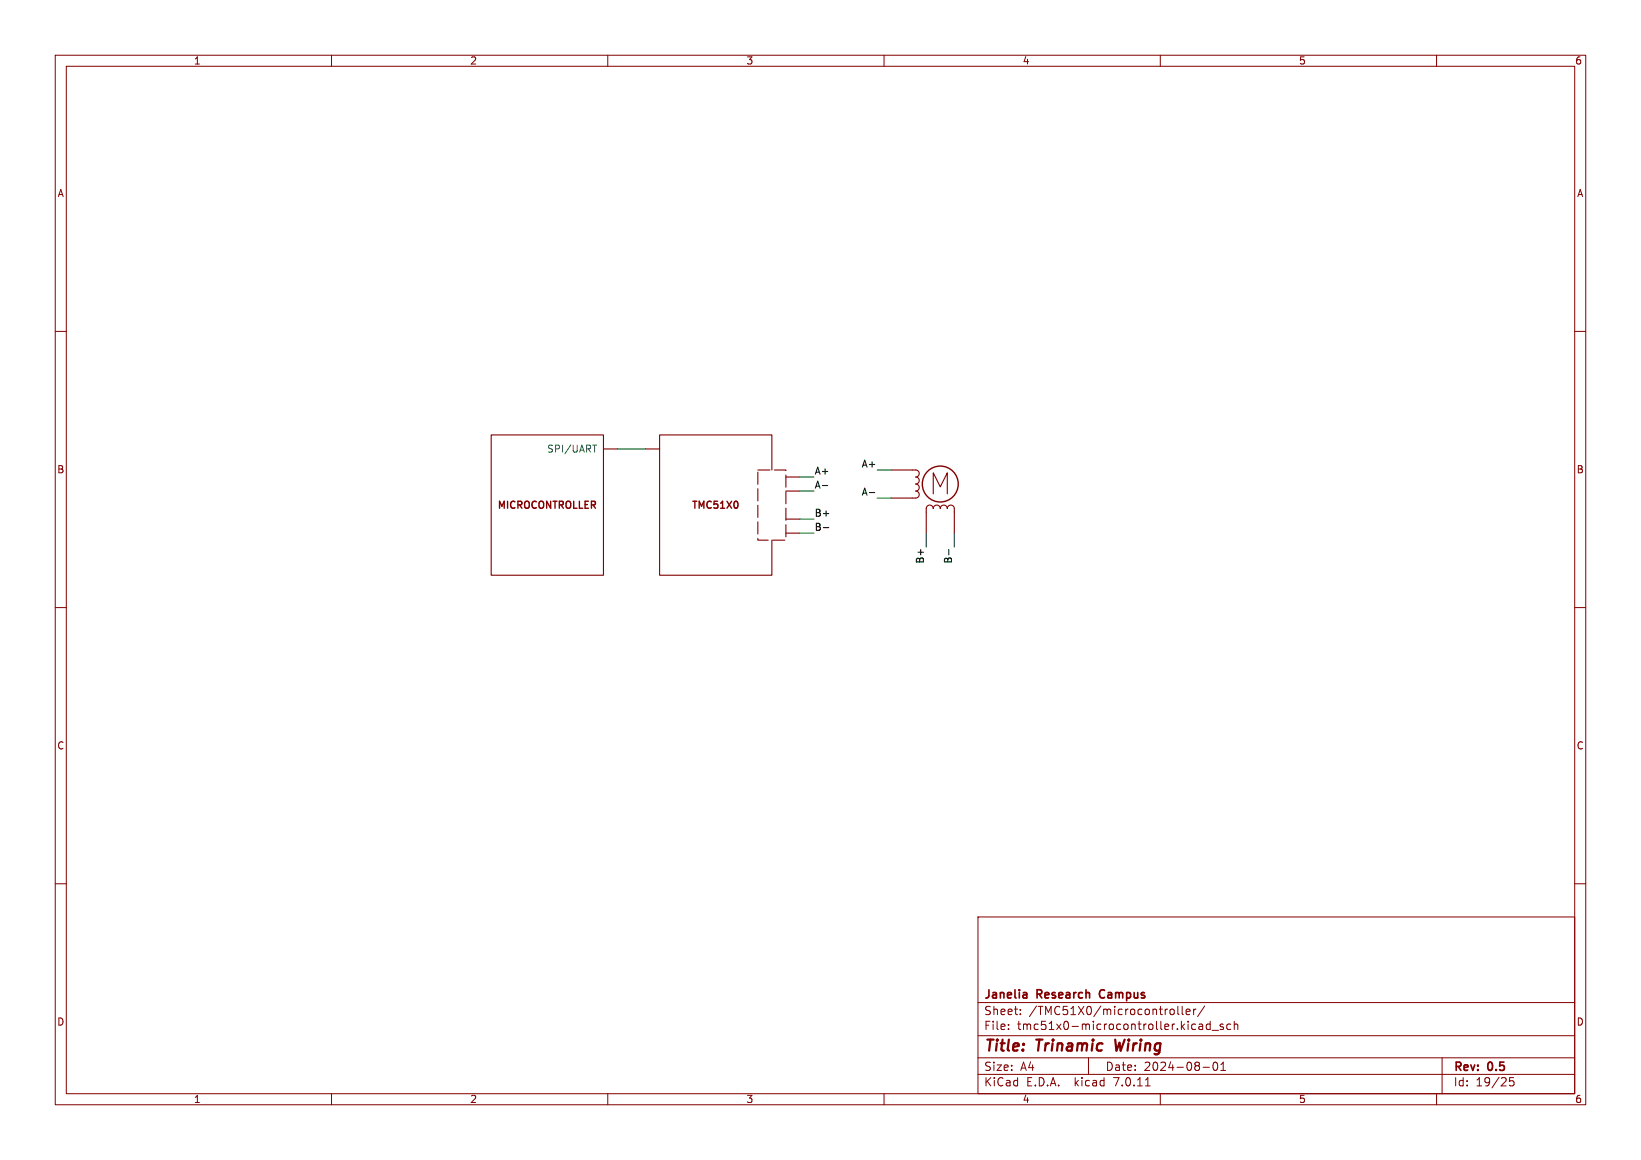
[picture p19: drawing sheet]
<svg xmlns="http://www.w3.org/2000/svg" width="297mm" height="210mm" viewBox="0 0 297 210" stroke-linecap="round" stroke-linejoin="round" font-family="sans-serif">
<defs><g id="words">
<g font-size="2.8" fill="#840000">
<text x="178" y="190.9">Title:</text>
<text x="187.7" y="190.9">Trinamic</text>
<text x="202.6" y="190.9">Wiring</text>
</g>
<g font-size="2.1" fill="#840000">
<text x="178" y="184">Sheet:</text>
<text x="178" y="181.2">Janelia</text>
<text x="186.2" y="184">/TMC51X0/microcontroller/</text>
<text x="187.7" y="181.2">Research</text>
<text x="199.7" y="181.2">Campus</text>
<text x="178" y="186.7">File:</text>
<text x="184.1" y="186.7">tmc51x0-microcontroller.kicad_sch</text>
<text x="178" y="196.9">KiCad</text>
<text x="178" y="194.1">Size:</text>
<text x="184.7" y="194.1">A4</text>
<text x="185.7" y="196.9">E.D.A.</text>
<text x="194.6" y="196.9">kicad</text>
<text x="200" y="194.1">Date:</text>
<text x="201.8" y="196.9">7.0.11</text>
<text x="207" y="194.1">2024-08-01</text>
<text x="263" y="194.3">Rev:</text>
<text x="263" y="196.9">Id:</text>
<text x="267.1" y="196.9">19/25</text>
<text x="269.4" y="194.3">0.5</text>
</g>
<g font-size="1.8" fill="#840000">
<text x="35" y="11.9">1</text>
<text x="85" y="11.9">2</text>
<text x="135" y="11.9">3</text>
<text x="185" y="11.9">4</text>
<text x="235" y="11.9">5</text>
<text x="285" y="11.9">6</text>
<text x="10.3" y="35.9">A</text>
<text x="285.3" y="35.9">A</text>
<text x="10.3" y="85.9">B</text>
<text x="285.3" y="85.9">B</text>
<text x="89.9" y="92.5">MICROCONTROLLER</text>
<text x="125" y="92.5">TMC51X0</text>
<text x="10.3" y="135.9">C</text>
<text x="285.3" y="135.9">C</text>
<text x="10.3" y="185.9">D</text>
<text x="285.3" y="185.9">D</text>
<text x="35" y="199.9">1</text>
<text x="85" y="199.9">2</text>
<text x="135" y="199.9">3</text>
<text x="185" y="199.9">4</text>
<text x="235" y="199.9">5</text>
<text x="285" y="199.9">6</text>
</g>
<text font-size="1.8" fill="#006464" x="98.9" y="82.1">SPI/UART</text>
<g font-size="1.8" fill="#0f0f0f">
<text x="147.3" y="86">A+</text>
<text x="147.3" y="88.6">A-</text>
<text x="155.7" y="89.8">A-</text>
<text x="155.7" y="84.7">A+</text>
<text x="147.3" y="93.6">B+</text>
<text x="147.3" y="96.2">B-</text>
<text x="167.3" y="102.2" transform="rotate(-90 167.3 102.2)">B+</text>
<text x="172.4" y="102.2" transform="rotate(-90 172.4 102.2)">B-</text>
</g>
</g></defs>
<g fill="none" stroke="#840000" stroke-width=".18">
<path d="M10 10h277v190h-277zM12 12h273v186h-273zM60 10v2M110 10v2M160 10v2M210 10v2M260 10v2M10 60h2M285 60h2M10 110h2M285 110h2M10 160h2"/>
<path d="M285 160h2M177 166h108v32h-108zM60 198v2M110 198v2M160 198v2M177 194.5h108M177 191.5h108M177 187.5h108M177 181.5h108M182.5 186.3v.1M182.5 185.5v.1M184.7 183.6v.1"/>
<path d="M184.7 182.8v.1M197 191.5v3M207.3 196.6h.9M210 198v2M211.8 182.8l.4-.1 .3 .3v.4l-.1 .2-.4 .1-.2-.1M213.2 182.2v1.3l.2 .2M214 182.2v1.3l.2 .2M214.7 183.2l.7-.1-.1-.3-.4-.1-.2 .2v.7h.6M216 182.7v1M216.5 182.7l-.3 .1-.2 .2M217 185.5h.6l.1 .9M217.7 185.8h-.5a.29 .29 0 0 0-.2 .3 .29 .29 0 0 0 .2 .3l.5-.1"/>
<path d="M217.7 193.2h1.2M218 182.1l-1.3 2M219 185.5l-.4-.1-.3 .3v.4l.2 .2h.5M219 184.9v1.5M219.4 186.5h1.1M219.7 192.4l.2-.1a.8 .8 0 0 1 .5 .7 .8 .8 0 0 1-.5 .8l-.2-.1-.2-.5zM221 193.8h.8M221 192.7l.4-.4v1.5M221.4 185.5l-.4-.1-.2 .2 .1 .2 .5 .2v.3h-.6M222.7 185.5l-.4-.1-.3 .3v.4l.2 .2h.5M223.4 185.5l.2-.1 .4 .1v.9M223.4 184.9v1.5"/>
<path d="M260 198v2M261 191.5v6.5M274 195.1h-.8v.7l.2-.1h.5l.1 .3v.5l-.3 .1-.5-.1"/>
</g>
<path d="M201.8 188.2l.3 2 .5-1.4" fill="none" stroke="#840000" stroke-width=".4"/>
<path d="M185.6 179.7l.2 .2v.8M199.1 179.4l-.1 .4 .1 .7M185.8 180.6l-.1 .1M185.8 180l-.1 .1" fill="none" stroke="#840000" stroke-width=".3"/>
<path d="M88.9 78.7h20.3v25.4h-20.3zM109.2 81.3h2.6M116.8 81.3h2.6M139.7 85.1v-6.4h-20.3v25.4h20.3v-6.3M142.2 86.4h2.6M142.2 88.9h2.6M142.2 94h2.6M142.2 96.5h2.6M161.3 85.1h4.4a.64 .64 0 0 1 .7 .6 .64 .64 0 0 1-.7 .7 .64 .64 0 0 1 .7 .6 .64 .64 0 0 1-.7 .6 .64 .64 0 0 1 .7 .7 .64 .64 0 0 1-.7 .6 .64 .64 0 0 1 .7 .6 .64 .64 0 0 1-.7 .7h-4.4M167.6 96.5v-4.4a.64 .64 0 0 1 .7-.7 .64 .64 0 0 1 .6 .7 .64 .64 0 0 1 .6-.7 .64 .64 0 0 1 .7 .7 .64 .64 0 0 1 .6-.7 .64 .64 0 0 1 .6 .7 .64 .64 0 0 1 .7-.7 .64 .64 0 0 1 .6 .7v4.4M168.9 89.4v-3.8l1.3 2.5 1.2-2.5v3.8" fill="none" stroke="#840000" stroke-width=".2"/>
<path d="M107.3 80.6h.7" fill="none" stroke="#006464" stroke-width=".18"/>
<path d="M137.2 85.1h5v12.7h-5z" fill="none" stroke="#840000" stroke-width=".2" stroke-dasharray="2.2 .8"/>
<g fill="none" stroke="#840000" stroke-width=".25">
<path d="M133.5 91v.8"/>
<circle cx="170.2" cy="87.6" r="3.3"/>
</g>
<path d="M148.8 87.9h1M149 95.5h1M157.3 89.2h1M171.7 99.5v1" fill="none" stroke="#0f0f0f" stroke-width=".2"/>
<path d="M111.8 81.3h5M144.8 94h2.5M144.8 96.5h2.5M144.8 88.9h2.5M144.8 86.4h2.5M158.7 85.1h2.6M158.7 90.2h2.6M167.6 96.5v2.6M172.7 96.5v2.6" fill="none" stroke="#009600" stroke-width=".2"/>
<use href="#words"/>
</svg>
